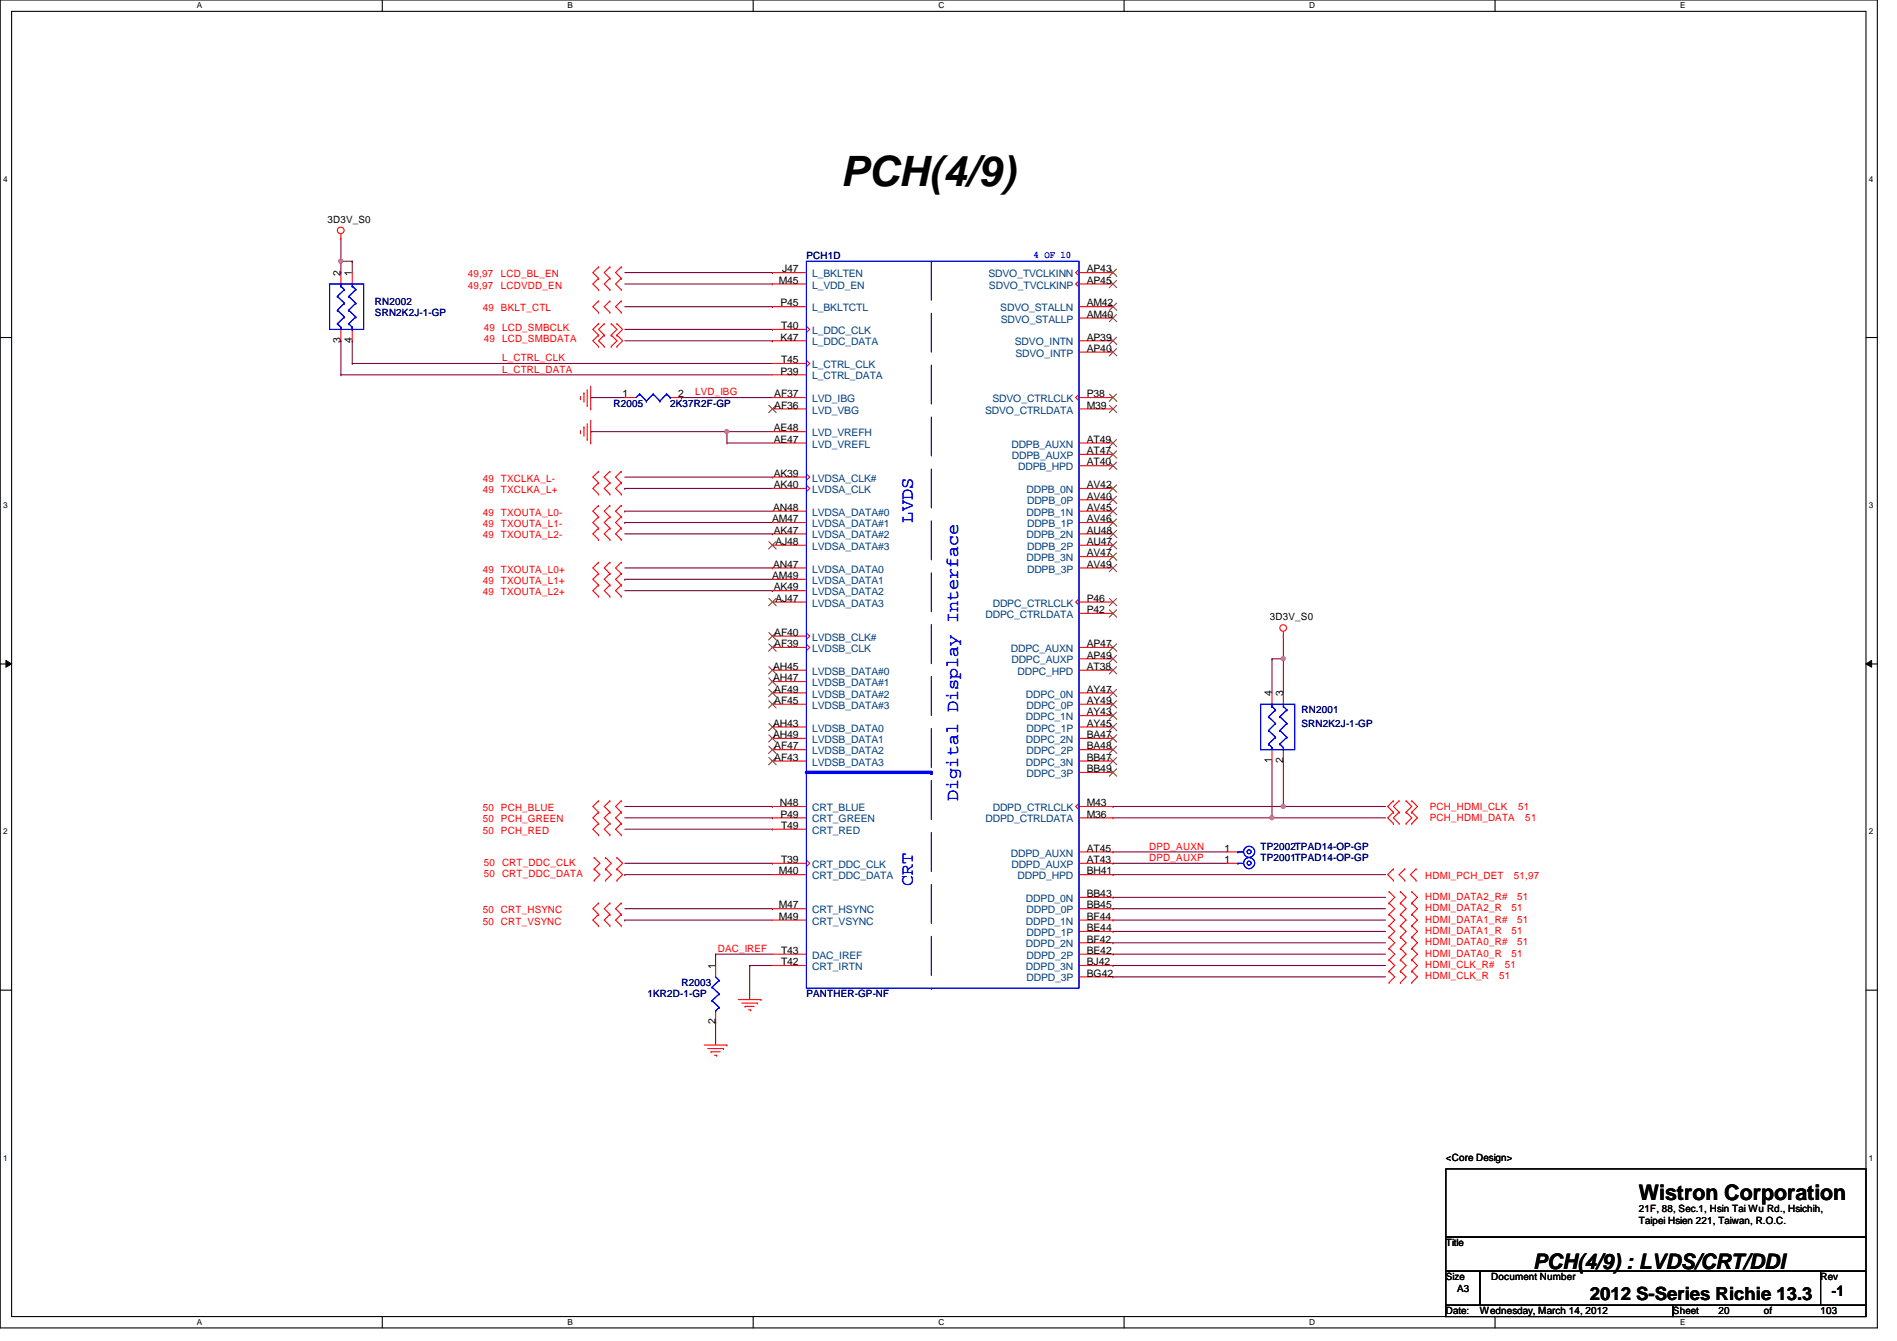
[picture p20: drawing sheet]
<svg xmlns="http://www.w3.org/2000/svg" width="297mm" height="210mm" viewBox="0 0 297 210" stroke-linecap="round" stroke-linejoin="round" font-family="sans-serif">
<defs><g id="words">
<text font-size="6.6" x="131.6" y="29.2">PCH(4/9)</text>
<g font-size="3.3">
<text x="256.6" y="187.9">Wistron Corporation</text>
<text x="240.1" y="198.6">PCH(4/9) : LVDS/CRT/DDI</text>
</g>
<g font-size="2.8" fill="#00f">
<text x="142.9" y="81.8" transform="rotate(-90 142.9 81.8)">LVDS</text>
<text x="150" y="125.3" transform="rotate(-90 150 125.3)">Digital Display Interface</text>
<text x="142.9" y="138.7" transform="rotate(-90 142.9 138.7)">CRT</text>
</g>
<text font-size="2.8" x="249" y="203.5">2012 S-Series Richie 13.3</text>
<text font-size="2.3" x="286.8" y="202.9">-1</text>
<g font-size="1.6">
<text x="51.3" y="34.9">3D3V_S0</text>
<text x="53.3" y="43.2" transform="rotate(-90 53.3 43.2)">2</text>
<text x="55.1" y="43.2" transform="rotate(-90 55.1 43.2)">1</text>
<text x="122" y="44.4">M45</text>
<text x="122.2" y="48">P45</text>
<text x="122.5" y="42.6">J47</text>
<text x="170.2" y="44.4">AP45</text>
<text x="170.2" y="42.6">AP43</text>
<text x="170.2" y="48">AM42</text>
<text x="53.3" y="53.7" transform="rotate(-90 53.3 53.7)">3</text>
<text x="55.1" y="53.7" transform="rotate(-90 55.1 53.7)">4</text>
<text x="122.2" y="53.3">K47</text>
<text x="122.3" y="51.5">T40</text>
<text x="170.2" y="49.7">AM40</text>
<text x="170.2" y="53.3">AP39</text>
<text x="122.2" y="58.6">P39</text>
<text x="122.3" y="56.9">T45</text>
<text x="170.2" y="55.1">AP40</text>
<text x="97.5" y="62.2">1</text>
<text x="106.2" y="62.2">2</text>
<text x="121.2" y="62.2">AF37</text>
<text x="121.2" y="64">AF36</text>
<text x="170.2" y="62.2">P38</text>
<text x="170.2" y="64">M39</text>
<text x="121.2" y="67.5">AE48</text>
<text x="121.2" y="69.3">AE47</text>
<text x="170.2" y="69.3">AT49</text>
<text x="170.2" y="71.1">AT47</text>
<text x="121.2" y="74.6">AK39</text>
<text x="121.2" y="76.4">AK40</text>
<text x="170.2" y="76.4">AV42</text>
<text x="170.2" y="72.9">AT40</text>
<text x="120.9" y="81.7">AM47</text>
<text x="121.1" y="80">AN48</text>
<text x="121.2" y="83.5">AK47</text>
<text x="170.2" y="80">AV45</text>
<text x="170.2" y="83.5">AU48</text>
<text x="170.2" y="78.2">AV40</text>
<text x="170.2" y="81.7">AV46</text>
<text x="121.1" y="88.9">AN47</text>
<text x="121.4" y="85.3">AJ48</text>
<text x="170.2" y="87.1">AV47</text>
<text x="170.2" y="85.3">AU47</text>
<text x="170.2" y="88.9">AV49</text>
<text x="120.9" y="90.6">AM49</text>
<text x="121.2" y="92.4">AK49</text>
<text x="121.4" y="94.2">AJ47</text>
<text x="170.2" y="94.2">P46</text>
<text x="170.2" y="96">P42</text>
<text x="121.2" y="99.5">AF40</text>
<text x="121.2" y="101.3">AF39</text>
<text x="170.2" y="101.3">AP47</text>
<text x="198.8" y="97.1">3D3V_S0</text>
<text x="121.1" y="104.9">AH45</text>
<text x="121.1" y="106.6">AH47</text>
<text x="170.2" y="103.1">AP49</text>
<text x="170.2" y="104.9">AT38</text>
<text x="121.1" y="113.7">AH43</text>
<text x="121.2" y="108.4">AF49</text>
<text x="121.2" y="110.2">AF45</text>
<text x="170.2" y="108.4">AY47</text>
<text x="170.2" y="112">AY43</text>
<text x="170.2" y="113.7">AY45</text>
<text x="170.2" y="110.2">AY49</text>
<text x="199.1" y="109" transform="rotate(-90 199.1 109)">4</text>
<text x="200.9" y="109" transform="rotate(-90 200.9 109)">3</text>
<text x="121.1" y="115.5">AH49</text>
<text x="121.2" y="117.3">AF47</text>
<text x="121.2" y="119.1">AF43</text>
<text x="170.2" y="115.5">BA47</text>
<text x="170.2" y="119.1">BB47</text>
<text x="170.2" y="117.3">BA48</text>
<text x="199.1" y="119.5" transform="rotate(-90 199.1 119.5)">1</text>
<text x="200.9" y="119.5" transform="rotate(-90 200.9 119.5)">2</text>
<text x="170.2" y="120.9">BB49</text>
<text x="122.1" y="126.2">N48</text>
<text x="122.2" y="128">P49</text>
<text x="122.3" y="129.8">T49</text>
<text x="170.2" y="126.2">M43</text>
<text x="170.2" y="128">M36</text>
<text x="122" y="136.9">M40</text>
<text x="122.3" y="135.1">T39</text>
<text x="170.2" y="133.3">AT45</text>
<text x="170.2" y="135.1">AT43</text>
<text x="170.2" y="136.9">BH41</text>
<text x="191.7" y="133.3">1</text>
<text x="191.7" y="135.1">1</text>
<text x="122" y="142.2">M47</text>
<text x="122" y="144">M49</text>
<text x="170.2" y="140.4">BB43</text>
<text x="170.2" y="144">BF44</text>
<text x="170.2" y="142.2">BB45</text>
<text x="122.3" y="149.3">T43</text>
<text x="170.2" y="147.5">BF42</text>
<text x="170.2" y="149.3">BE42</text>
<text x="170.2" y="145.8">BE44</text>
<text x="112" y="151.7" transform="rotate(-90 112 151.7)">1</text>
<text x="122.3" y="151.1">T42</text>
<text x="170.2" y="151.1">BJ42</text>
<text x="170.2" y="152.9">BG42</text>
<text x="112" y="160.4" transform="rotate(-90 112 160.4)">2</text>
<text x="226.4" y="181.7">&lt;Core Design&gt;</text>
<text x="256.6" y="189.7">21F, 88, Sec.1, Hsin Tai Wu Rd., Hsichih,</text>
<text x="256.6" y="191.6">Taipei Hsien 221, Taiwan, R.O.C.</text>
<text x="226.4" y="195.1">Title</text>
<text x="226.4" y="200.4">Size</text>
<text x="228.2" y="202.2">A3</text>
<text x="233.5" y="200.4">Document Number</text>
<text x="285.1" y="200.4">Rev</text>
<text x="226.4" y="205.7">Date:</text>
<text x="231.7" y="205.7">Wednesday, March 14, 2012</text>
<text x="262" y="205.7">Sheet</text>
<text x="269.1" y="205.7">20</text>
<text x="276.2" y="205.7">of</text>
<text x="285.1" y="205.7">103</text>
</g>
<g font-size="1.6" fill="#000080">
<text x="126.3" y="40.6">PCH1D</text>
<text x="58.7" y="47.7">RN2002</text>
<text x="58.7" y="49.4">SRN2K2J-1-GP</text>
<text x="96.1" y="63.7">R2005</text>
<text x="104.9" y="63.7">2K37R2F-GP</text>
<text x="203.8" y="111.7">RN2001</text>
<text x="203.8" y="113.8">SRN2K2J-1-GP</text>
<text x="197.4" y="133">TP2002TPAD14-OP-GP</text>
<text x="197.4" y="134.8">TP2001TPAD14-OP-GP</text>
<text x="106.7" y="154.3">R2003</text>
<text x="101.4" y="156.1">1KR2D-1-GP</text>
<text x="126.3" y="156.1">PANTHER-GP-NF</text>
</g>
<text font-size="1.6" fill="#00f" x="161.8" y="40.3">4 OF 10</text>
<g font-size="1.6" fill="#f00">
<text x="73.3" y="43.4">49,97</text>
<text x="73.3" y="45.2">49,97</text>
<text x="78.4" y="43.4">LCD_BL_EN</text>
<text x="78.4" y="45.2">LCDVDD_EN</text>
<text x="75.6" y="48.7">49 BKLT_CTL</text>
<text x="75.8" y="51.8">49 LCD_SMBCLK</text>
<text x="75.8" y="53.6">49 LCD_SMBDATA</text>
<text x="78.6" y="56.6">L_CTRL_CLK</text>
<text x="78.6" y="58.3">L_CTRL_DATA</text>
<text x="108.8" y="61.9">LVD_IBG</text>
<text x="75.6" y="77.2">49 TXCLKA_L+</text>
<text x="75.6" y="75.4">49 TXCLKA_L-</text>
<text x="75.6" y="80.7">49 TXOUTA_L0-</text>
<text x="75.6" y="82.5">49 TXOUTA_L1-</text>
<text x="75.6" y="84.3">49 TXOUTA_L2-</text>
<text x="75.6" y="89.6">49 TXOUTA_L0+</text>
<text x="75.6" y="91.4">49 TXOUTA_L1+</text>
<text x="75.6" y="93.2">49 TXOUTA_L2+</text>
<text x="75.6" y="130.5">50 PCH_RED</text>
<text x="75.6" y="128.7">50 PCH_GREEN</text>
<text x="75.6" y="127">50 PCH_BLUE</text>
<text x="223.9" y="126.8">PCH_HDMI_CLK</text>
<text x="223.9" y="128.6">PCH_HDMI_DATA</text>
<text x="237.7" y="126.8">51</text>
<text x="238.8" y="128.6">51</text>
<text x="75.8" y="135.5">50 CRT_DDC_CLK</text>
<text x="75.8" y="137.3">50 CRT_DDC_DATA</text>
<text x="180" y="133">DPD_AUXN</text>
<text x="180" y="134.8">DPD_AUXP</text>
<text x="223.2" y="137.6">HDMI_PCH_DET</text>
<text x="237.1" y="137.6">51,97</text>
<text x="75.6" y="143">50 CRT_HSYNC</text>
<text x="223.2" y="142.6">HDMI_DATA2_R</text>
<text x="223.2" y="140.8">HDMI_DATA2_R#</text>
<text x="236.7" y="142.6">51</text>
<text x="237.6" y="140.8">51</text>
<text x="75.6" y="144.7">50 CRT_VSYNC</text>
<text x="112.4" y="149">DAC_IREF</text>
<text x="223.2" y="149.7">HDMI_DATA0_R</text>
<text x="223.2" y="148">HDMI_DATA0_R#</text>
<text x="223.2" y="146.2">HDMI_DATA1_R</text>
<text x="223.2" y="144.4">HDMI_DATA1_R#</text>
<text x="236.7" y="149.7">51</text>
<text x="236.7" y="146.2">51</text>
<text x="237.6" y="148">51</text>
<text x="237.6" y="144.4">51</text>
<text x="223.2" y="153.3">HDMI_CLK_R</text>
<text x="223.2" y="151.5">HDMI_CLK_R#</text>
<text x="234.7" y="153.3">51</text>
<text x="235.6" y="151.5">51</text>
</g>
<g font-size="1.6" fill="#004080">
<text x="127.2" y="43.4">L_BKLTEN</text>
<text x="127.2" y="45.2">L_VDD_EN</text>
<text x="154.8" y="43.4">SDVO_TVCLKINN</text>
<text x="154.9" y="45.2">SDVO_TVCLKINP</text>
<text x="127.2" y="48.7">L_BKLTCTL</text>
<text x="127.2" y="52.3">L_DDC_CLK</text>
<text x="156.6" y="48.7">SDVO_STALLN</text>
<text x="156.7" y="50.5">SDVO_STALLP</text>
<text x="127.2" y="57.6">L_CTRL_CLK</text>
<text x="127.2" y="59.4">L_CTRL_DATA</text>
<text x="127.2" y="54.1">L_DDC_DATA</text>
<text x="158.9" y="54.1">SDVO_INTN</text>
<text x="159" y="55.8">SDVO_INTP</text>
<text x="127.2" y="62.9">LVD_IBG</text>
<text x="127.2" y="64.7">LVD_VBG</text>
<text x="154.3" y="64.7">SDVO_CTRLDATA</text>
<text x="155.4" y="62.9">SDVO_CTRLCLK</text>
<text x="127.2" y="68.3">LVD_VREFH</text>
<text x="127.2" y="70.1">LVD_VREFL</text>
<text x="158.4" y="70.1">DDPB_AUXN</text>
<text x="158.5" y="71.8">DDPB_AUXP</text>
<text x="127.2" y="75.4">LVDSA_CLK#</text>
<text x="127.2" y="77.2">LVDSA_CLK</text>
<text x="159.4" y="73.6">DDPB_HPD</text>
<text x="160.7" y="77.2">DDPB_0N</text>
<text x="127.2" y="80.7">LVDSA_DATA#0</text>
<text x="127.2" y="82.5">LVDSA_DATA#1</text>
<text x="160.7" y="80.7">DDPB_1N</text>
<text x="160.8" y="79">DDPB_0P</text>
<text x="160.8" y="82.5">DDPB_1P</text>
<text x="127.2" y="84.3">LVDSA_DATA#2</text>
<text x="127.2" y="86.1">LVDSA_DATA#3</text>
<text x="127.2" y="89.6">LVDSA_DATA0</text>
<text x="160.7" y="84.3">DDPB_2N</text>
<text x="160.7" y="87.8">DDPB_3N</text>
<text x="160.8" y="86.1">DDPB_2P</text>
<text x="160.8" y="89.6">DDPB_3P</text>
<text x="127.2" y="91.4">LVDSA_DATA1</text>
<text x="127.2" y="93.2">LVDSA_DATA2</text>
<text x="127.2" y="95">LVDSA_DATA3</text>
<text x="155.4" y="95">DDPC_CTRLCLK</text>
<text x="127.2" y="100.3">LVDSB_CLK#</text>
<text x="154.3" y="96.7">DDPC_CTRLDATA</text>
<text x="127.2" y="102.1">LVDSB_CLK</text>
<text x="127.2" y="105.6">LVDSB_DATA#0</text>
<text x="127.2" y="107.4">LVDSB_DATA#1</text>
<text x="158.3" y="102.1">DDPC_AUXN</text>
<text x="158.4" y="103.8">DDPC_AUXP</text>
<text x="159.3" y="105.6">DDPC_HPD</text>
<text x="127.2" y="109.2">LVDSB_DATA#2</text>
<text x="127.2" y="111">LVDSB_DATA#3</text>
<text x="160.7" y="109.2">DDPC_0N</text>
<text x="160.7" y="112.7">DDPC_1N</text>
<text x="160.7" y="111">DDPC_0P</text>
<text x="127.2" y="114.5">LVDSB_DATA0</text>
<text x="127.2" y="116.3">LVDSB_DATA1</text>
<text x="127.2" y="118.1">LVDSB_DATA2</text>
<text x="127.2" y="119.8">LVDSB_DATA3</text>
<text x="160.7" y="116.3">DDPC_2N</text>
<text x="160.7" y="119.8">DDPC_3N</text>
<text x="160.7" y="114.5">DDPC_1P</text>
<text x="160.7" y="118.1">DDPC_2P</text>
<text x="160.7" y="121.6">DDPC_3P</text>
<text x="127.2" y="127">CRT_BLUE</text>
<text x="127.2" y="128.7">CRT_GREEN</text>
<text x="127.2" y="130.5">CRT_RED</text>
<text x="154.3" y="128.7">DDPD_CTRLDATA</text>
<text x="155.4" y="127">DDPD_CTRLCLK</text>
<text x="127.2" y="135.8">CRT_DDC_CLK</text>
<text x="127.2" y="137.6">CRT_DDC_DATA</text>
<text x="158.3" y="134.1">DDPD_AUXN</text>
<text x="158.4" y="135.8">DDPD_AUXP</text>
<text x="159.3" y="137.6">DDPD_HPD</text>
<text x="127.2" y="143">CRT_HSYNC</text>
<text x="160.7" y="141.2">DDPD_0N</text>
<text x="160.7" y="143">DDPD_0P</text>
<text x="127.2" y="144.7">CRT_VSYNC</text>
<text x="160.7" y="148.3">DDPD_2N</text>
<text x="160.7" y="144.7">DDPD_1N</text>
<text x="160.7" y="146.5">DDPD_1P</text>
<text x="127.2" y="151.8">CRT_IRTN</text>
<text x="127.2" y="150.1">DAC_IREF</text>
<text x="160.7" y="151.8">DDPD_3N</text>
<text x="160.7" y="150.1">DDPD_2P</text>
<text x="160.7" y="153.6">DDPD_3P</text>
</g>
<g font-size="1.3">
<text x="30.8" y="1.3">A</text>
<text x="88.9" y="1.3">B</text>
<text x="146.9" y="1.3">C</text>
<text x="205" y="1.3">D</text>
<text x="263.1" y="1.3">E</text>
<text x=".5" y="28.4">4</text>
<text x="292.6" y="28.4">4</text>
<text x=".5" y="79.5">3</text>
<text x="292.6" y="79.5">3</text>
<text x=".5" y="130.6">2</text>
<text x="292.6" y="130.6">2</text>
<text x=".5" y="181.7">1</text>
<text x="292.6" y="181.7">1</text>
<text x="30.8" y="207.4">A</text>
<text x="88.9" y="207.4">B</text>
<text x="146.9" y="207.4">C</text>
<text x="205" y="207.4">D</text>
<text x="263.1" y="207.4">E</text>
</g>
</g></defs>
<path d="M0 0h294v207.9h-294zM1.8 1.8h290.4v204.3h-290.4z" fill="none" stroke="#000" stroke-width=".17"/>
<g fill="#fff">
<path d="M30.8 .2h.8v1.4h-.8z"/>
<path d="M30.8 206.2h.8v1.4h-.8z"/>
</g>
<path d="M59.9 0v1.8M59.9 206.1v1.8" fill="none" stroke="#000" stroke-width=".17"/>
<g fill="#fff">
<path d="M88.9 .2h.8v1.4h-.8z"/>
<path d="M88.9 206.2h.8v1.4h-.8z"/>
</g>
<path d="M117.9 0v1.8M117.9 206.1v1.8" fill="none" stroke="#000" stroke-width=".17"/>
<g fill="#fff">
<path d="M146.9 .2h.9v1.4h-.9z"/>
<path d="M146.9 206.2h.9v1.4h-.9z"/>
</g>
<path d="M176 0v1.8M176 206.1v1.8" fill="none" stroke="#000" stroke-width=".17"/>
<g fill="#fff">
<path d="M205 .2h.9v1.4h-.9z"/>
<path d="M205 206.2h.9v1.4h-.9z"/>
</g>
<path d="M234.1 0v1.8M234.1 206.1v1.8" fill="none" stroke="#000" stroke-width=".17"/>
<g fill="#fff">
<path d="M263.1 .2h.8v1.4h-.8z"/>
<path d="M263.1 206.2h.8v1.4h-.8z"/>
<path d="M.5 27.3h.7v1.4h-.7z"/>
<path d="M292.6 27.3h.7v1.4h-.7z"/>
<path d="M.5 78.4h.7v1.4h-.7z"/>
<path d="M292.6 78.4h.7v1.4h-.7z"/>
</g>
<path d="M0 52.8h1.8M292.2 52.8h1.8" fill="none" stroke="#000" stroke-width=".17"/>
<g fill="#fff">
<path d="M.5 129.5h.7v1.4h-.7z"/>
<path d="M292.6 129.5h.7v1.4h-.7z"/>
</g>
<path d="M0 103.9h1.8M292.2 103.9h1.8" fill="none" stroke="#000" stroke-width=".17"/>
<path d="M.9 103.4l.9 .5-.9 .5zM292.2 103.9l.9-.5v1z" fill="#000"/>
<path d="M.9 103.4l.9 .5-.9 .5zM292.2 103.9l.9-.5v1z" fill="none" stroke="#000" stroke-width=".16"/>
<g fill="#fff">
<path d="M.5 180.5h.7v1.4h-.7z"/>
<path d="M292.6 180.5h.7v1.4h-.7z"/>
</g>
<path d="M0 155h1.8M292.2 155h1.8" fill="none" stroke="#000" stroke-width=".17"/>
<g fill="none" stroke="#800040" stroke-width=".17">
<path d="M53.4 37.3v3.6M53.4 40.9h.1M97.8 44.4h23.1M97.8 53.3h23.1M120.9 44.4h.1M120.9 53.3h.1M106.7 62.2h.1M106.7 62.2h14.2M97.8 80h.1M97.8 88.9h23.1M97.8 80h23.1M120.9 88.9h.1"/>
<path d="M97.8 129.8h23.1M120.9 129.8h.1M97.8 144h.1M97.8 144h23.1M117.4 151.1h.1M117.4 151.1h3.5M112.1 160h.1M112.1 160v3.6"/>
</g>
<circle cx="53.4" cy="40.9" r=".32" fill="#f0f"/>
<circle cx="53.4" cy="40.9" r=".32" fill="none" stroke="#f0f" stroke-width=".17"/>
<g fill="none" stroke="#800040" stroke-width=".17">
<path d="M53.4 42.7h.1M55.2 40.9h.1M55.2 56.9h.1M55.2 53.3h.1M55.2 40.9h-1.8v1.8M55.2 40.9v1.8M55.2 53.3v3.6M55.2 56.9h65.7M97.8 48h23.1M120.9 48h.1M113.8 69.3h.1M113.8 67.6h.1"/>
<path d="M113.8 69.3h7.1M113.8 67.6v1.7M113.8 67.6h7.1M97.8 90.7h.1M97.8 81.8h.1M97.8 90.7h23.1M97.8 81.8h23.1M97.8 92.5h23.1M120.9 92.5h.1M97.8 135.1h23.1M97.8 126.2h23.1M120.9 135.1h.1"/>
<path d="M120.9 126.2h.1M117.4 151.1h.1M117.4 151.1v5.4"/>
</g>
<circle cx="113.8" cy="67.5" r=".32" fill="#f0f"/>
<circle cx="113.8" cy="67.5" r=".32" fill="none" stroke="#f0f" stroke-width=".17"/>
<g fill="none" stroke="#800040" stroke-width=".17">
<path d="M53.4 58.7h.1M53.4 53.3h.1M53.4 58.7h67.5M53.4 53.3v5.4M97.8 42.7h23.1M97.8 51.6h23.1M120.9 42.7h.1M120.9 51.6h.1M92.5 67.6h.1M92.5 62.2h.1M92.5 67.6h21.3M92.5 62.2h5.3"/>
<path d="M97.8 76.5h.1M97.8 74.7h23.1M97.8 76.5h23.1M120.9 74.7h.1M97.8 83.6h23.1M120.9 83.6h.1M97.8 136.9h.1M97.8 136.9h23.1M97.8 128h23.1M120.9 128h.1M174.3 133.3h.1M174.3 133.3h17.8"/>
<path d="M201 126.2h.1M201 126.2h16M97.8 142.2h23.1M112.1 149.4h.1M112.1 149.4v1.7M112.1 149.4h8.8M120.9 142.2h.1"/>
</g>
<circle cx="200.9" cy="126.2" r=".32" fill="#f0f"/>
<circle cx="200.9" cy="126.2" r=".32" fill="none" stroke="#f0f" stroke-width=".17"/>
<path d="M199.2 128h.1M199.2 128h17.8" fill="none" stroke="#800040" stroke-width=".17"/>
<circle cx="199.2" cy="128" r=".32" fill="#f0f"/>
<circle cx="199.2" cy="128" r=".32" fill="none" stroke="#f0f" stroke-width=".17"/>
<path d="M201 99.6v3.5M199.2 119.1v8.9M201 103.1h.1M201 119.1v7.1M174.3 135.1h.1M174.3 128h.1M174.3 126.2h.1M174.3 135.1h17.8M174.3 128h24.9M174.3 126.2h26.7M199.2 128h.1M201 126.2h.1" fill="none" stroke="#800040" stroke-width=".17"/>
<circle cx="200.9" cy="103.1" r=".32" fill="#f0f"/>
<circle cx="200.9" cy="103.1" r=".32" fill="none" stroke="#f0f" stroke-width=".17"/>
<g fill="none" stroke="#800040" stroke-width=".17">
<path d="M199.2 103.1h.1M199.2 103.1v5.4M199.2 103.1h1.8M201 103.1h.1M201 108.5h.1M201 103.1v5.4M174.3 136.9h.1M174.3 136.9h42.7M174.3 140.5h.1M174.3 142.2h.1M174.3 144h.1M174.3 145.8h.1"/>
<path d="M174.3 147.6h.1M174.3 149.4h.1M174.3 151.1h.1M174.3 152.9h.1M174.3 140.5h42.7M174.3 142.2h42.7M174.3 144h42.7M174.3 145.8h42.7M174.3 147.6h42.7M174.3 149.4h42.7M174.3 151.1h42.7M174.3 152.9h42.7"/>
</g>
<g fill="none" stroke="#f00" stroke-width=".17">
<path d="M53.4 37.3h.1M53.4 36.6v.7M53.4 42.7v1.7M53.4 51.6v1.7M55.2 42.7v1.7M55.2 51.6v1.7M93.7 48.9h.1M93.7 47.1h.1M93.7 43.6h.1M93.7 41.8h.1M93.7 45.3h.1M93.7 50.7h.1"/>
<path d="M93.7 52.5h.1M93.7 54.2h.1M93.7 43.6l-.9 .8 .9 .9M93.7 50.7l-.9 .9 .9 .9M93.7 47.1l-.9 .9 .9 .9M93.7 41.8l-.9 .9 .9 .9M93.7 52.5l-.9 .8 .9 .9M94.6 52.5h.1M94.6 50.7h.1M94.6 54.2h.1M94.6 50.7l-.9 .9 .9 .9M94.6 52.5l-.9 .8 .9 .9"/>
<path d="M95.5 47.1h.1M95.5 48.9h.1M95.5 41.8h.1M95.5 43.6h.1M95.5 45.3h.1M95.5 47.1l-.9 .9 .9 .9M95.5 41.8l-.9 .9 .9 .9M95.5 43.6l-.9 .8 .9 .9M95.7 50.7h.1M95.7 52.5h.1M95.7 54.2h.1M95.7 50.7l.9 .9-.9 .9"/>
<path d="M95.7 52.5l.9 .8-.9 .9M96.6 50.7h.1M96.6 52.5h.1M96.6 54.2h.1M96.6 50.7l.9 .9-.9 .9M96.6 52.5l.9 .8-.9 .9M97.3 48.9h.1M97.3 47.1h.1M97.3 43.6h.1M97.3 41.8h.1M97.3 45.3h.1M97.3 47.1l-.9 .9 .9 .9"/>
<path d="M97.3 43.6l-.9 .8 .9 .9M97.3 41.8l-.9 .9 .9 .9M120.9 48h5.4M120.9 42.7h5.4M120.9 56.9h5.4M120.9 58.7h5.4M120.9 51.6h5.4M120.9 53.3h5.4M120.9 44.4h5.4M126.3 56.4l.5 .5-.5 .5M126.3 51.1l.5 .5-.5 .5M168.9 48h5.4"/>
<path d="M168.9 42.7h5.4M168.9 53.3h5.4M168.9 44.4h5.4M168.9 43.9l-.5 .5 .5 .6M168.9 42.2l-.5 .5 .5 .5M168.9 49.8h5.4M168.9 55.1h5.4M90.9 67.7h.1M90.9 62.4h.1M90.9 62.1v.3M90.9 67.4v.3M91.4 66.8h.1"/>
<path d="M91.4 61.5h.1M91.4 61.5v1.4M91.4 66.8v1.5M91.9 68.8h.1M91.9 63.5h.1M91.9 61v2.5M91.9 66.3v2.5M92.5 69.3h.1M92.5 64h.1M92.5 60.5v3.5M92.5 65.8v3.5M93.7 79.1h.1"/>
<path d="M93.7 77.3h.1M93.7 75.6h.1M93.7 73.8h.1M93.7 79.1l-.9 .9 .9 .9M93.7 73.8l-.9 .9 .9 .9M93.7 75.6l-.9 .9 .9 .8M95.5 79.1h.1M95.5 75.6h.1M95.5 77.3h.1M95.5 73.8h.1M95.5 79.1l-.9 .9 .9 .9M95.5 75.6l-.9 .9 .9 .8"/>
<path d="M95.5 73.8l-.9 .9 .9 .9M97.3 79.1h.1M97.3 77.3h.1M97.3 75.6h.1M97.3 73.8h.1M97.3 79.1l-.9 .9 .9 .9M97.3 75.6l-.9 .9 .9 .8M97.3 73.8l-.9 .9 .9 .9M97.8 62.2h1.8M104.9 62.2h1.8M120.9 62.2h5.4M120.9 74.7h5.4"/>
<path d="M120.9 76.5h5.4M120.9 67.6h5.4M120.9 69.3h5.4M120.9 64h5.4M126.3 74.2l.5 .5-.5 .5M126.3 75.9l.5 .6-.5 .5M168.9 62.2h5.4M168.9 76.5h5.4M168.9 69.3h5.4M168.9 78.2h5.4M168.9 64h5.4M168.9 61.7l-.5 .5 .5 .5"/>
<path d="M168.9 71.1h5.4M168.9 72.9h5.4M93.7 80.9h.1M93.7 82.7h.1M93.7 84.5h.1M93.7 89.8h.1M93.7 88h.1M93.7 91.6h.1M93.7 93.3h.1M93.7 80.9l-.9 .9 .9 .9M93.7 82.7l-.9 .9 .9 .9M93.7 89.8l-.9 .9 .9 .9"/>
<path d="M93.7 91.6l-.9 .9 .9 .8M93.7 88l-.9 .9 .9 .9M95.5 80.9h.1M95.5 82.7h.1M95.5 84.5h.1M95.5 88h.1M95.5 89.8h.1M95.5 91.6h.1M95.5 93.3h.1M95.5 80.9l-.9 .9 .9 .9M95.5 82.7l-.9 .9 .9 .9M95.5 88l-.9 .9 .9 .9"/>
<path d="M95.5 89.8l-.9 .9 .9 .9M95.5 91.6l-.9 .9 .9 .8M97.3 80.9h.1M97.3 82.7h.1M97.3 84.5h.1M97.3 89.8h.1M97.3 88h.1M97.3 91.6h.1M97.3 93.3h.1M97.3 80.9l-.9 .9 .9 .9M97.3 82.7l-.9 .9 .9 .9M97.3 88l-.9 .9 .9 .9"/>
<path d="M97.3 91.6l-.9 .9 .9 .8M97.3 89.8l-.9 .9 .9 .9M120.9 80h5.4M120.9 81.8h5.4M120.9 83.6h5.4M120.9 85.3h5.4M120.9 88.9h5.4M120.9 90.7h5.4M120.9 92.5h5.4M120.9 94.2h5.4M120.9 99.6h5.4M126.3 99.1l.5 .5-.5 .5"/>
<path d="M168.9 93.7l-.5 .5 .5 .5M168.9 80h5.4M168.9 81.8h5.4M168.9 83.6h5.4M168.9 85.3h5.4M168.9 88.9h5.4M168.9 94.2h5.4M168.9 87.1h5.4M168.9 96h5.4M201 99.6h.1M201 98.8v.8M120.9 101.3h5.4"/>
<path d="M120.9 104.9h5.4M120.9 106.7h5.4M120.9 108.5h5.4M120.9 110.2h5.4M120.9 113.8h5.4M120.9 115.6h5.4M120.9 119.1h5.4M120.9 117.3h5.4M126.3 100.8l.5 .5-.5 .6M168.9 101.3h5.4M168.9 104.9h5.4M168.9 108.5h5.4"/>
<path d="M168.9 110.2h5.4M168.9 113.8h5.4M168.9 112h5.4M168.9 115.6h5.4M168.9 119.1h5.4M168.9 117.3h5.4M168.9 103.1h5.4M199.2 108.5v1.7M199.2 117.3v1.8M201 108.5v1.7M201 117.3v1.8M93 136h.1"/>
<path d="M93 134.2h.1M93 137.8h.1M93 136l.9 .9-.9 .9M93 134.2l.9 .9-.9 .9M93.7 130.7h.1M93.7 128.9h.1M93.7 127.1h.1M93.7 125.3h.1M93.7 127.1l-.9 .9 .9 .9M93.7 125.3l-.9 .9 .9 .9M93.7 128.9l-.9 .9 .9 .9M94.8 134.2h.1"/>
<path d="M94.8 136h.1M94.8 137.8h.1M94.8 134.2l.9 .9-.9 .9M94.8 136l.9 .9-.9 .9M95.5 128.9h.1M95.5 130.7h.1M95.5 127.1h.1M95.5 125.3h.1M95.5 128.9l-.9 .9 .9 .9M95.5 127.1l-.9 .9 .9 .9M95.5 125.3l-.9 .9 .9 .9M96.6 136h.1"/>
<path d="M96.6 134.2h.1M96.6 137.8h.1M96.6 136l.9 .9-.9 .9M96.6 134.2l.9 .9-.9 .9M97.3 130.7h.1M97.3 128.9h.1M97.3 127.1h.1M97.3 125.3h.1M97.3 127.1l-.9 .9 .9 .9M97.3 128.9l-.9 .9 .9 .9M97.3 125.3l-.9 .9 .9 .9M120.9 126.2h5.4"/>
<path d="M120.9 135.1h5.4M120.9 136.9h5.4M120.9 128h5.4M120.9 129.8h5.4M126.3 134.6l.5 .5-.5 .5M168.9 120.9h5.4M168.9 126.2h5.4M168.9 135.1h5.4M168.9 136.9h5.4M168.9 128h5.4M168.9 125.7l-.5 .5 .5 .5M168.9 133.3h5.4"/>
<path d="M217.5 139.6h.1M217.5 139.6l.9 .9-.9 .9M218.2 127.1h.1M218.2 125.3h.1M218.2 128.9h.1M218.2 137.8h.1M218.2 136h.1M218.2 125.3l-.9 .9 .9 .9M218.2 127.1l-.9 .9 .9 .9M218.2 136l-.9 .9 .9 .9M219.1 127.1h.1M219.1 125.3h.1"/>
<path d="M219.1 128.9h.1M219.1 125.3l-.9 .9 .9 .9M219.1 127.1l-.9 .9 .9 .9M219.3 139.6h.1M219.3 139.6l.9 .9-.9 .9M220 136h.1M220 137.8h.1M220 136l-.9 .9 .9 .9M220.2 125.3h.1M220.2 127.1h.1M220.2 128.9h.1M220.2 125.3l.9 .9-.9 .9"/>
<path d="M220.2 127.1l.9 .9-.9 .9M221.1 127.1h.1M221.1 125.3h.1M221.1 128.9h.1M221.1 139.6h.1M221.1 125.3l.9 .9-.9 .9M221.1 127.1l.9 .9-.9 .9M221.1 139.6l.9 .9-.9 .9M221.7 137.8h.1M221.7 136h.1M221.7 136l-.9 .9 .9 .9M93.7 143.1h.1"/>
<path d="M93.7 141.4h.1M93.7 144.9h.1M93.7 143.1l-.9 .9 .9 .9M93.7 141.4l-.9 .8 .9 .9M95.5 141.4h.1M95.5 143.1h.1M95.5 144.9h.1M95.5 141.4l-.9 .8 .9 .9M95.5 143.1l-.9 .9 .9 .9M97.3 143.1h.1M97.3 141.4h.1M97.3 144.9h.1"/>
<path d="M97.3 143.1l-.9 .9 .9 .9M97.3 141.4l-.9 .8 .9 .9M112.1 151.1v1.8M112.1 158.2v1.8M115.6 156.5h3.6M116.2 157h2.4M116.7 157.5h.1M116.7 157.5h1.4M117.2 158.1h.4M117.6 158.1h.1M118.6 157h.1M119.2 156.5h.1"/>
<path d="M120.9 151.1h5.4M120.9 144h5.4M120.9 149.4h5.4M120.9 142.2h5.4M168.9 147.6h5.4M168.9 151.1h5.4M168.9 140.5h5.4M168.9 144h5.4M168.9 149.4h5.4M168.9 152.9h5.4M168.9 142.2h5.4M168.9 145.8h5.4"/>
<path d="M217.5 150.2h.1M217.5 148.5h.1M217.5 146.7h.1M217.5 153.8h.1M217.5 152h.1M217.5 144.9h.1M217.5 143.1h.1M217.5 141.4h.1M217.5 146.7l.9 .9-.9 .9M217.5 150.2l.9 .9-.9 .9M217.5 148.5l.9 .9-.9 .8M217.5 152l.9 .9-.9 .9"/>
<path d="M217.5 144.9l.9 .9-.9 .9M217.5 143.1l.9 .9-.9 .9M217.5 141.4l.9 .8-.9 .9M219.3 148.5h.1M219.3 150.2h.1M219.3 146.7h.1M219.3 152h.1M219.3 153.8h.1M219.3 144.9h.1M219.3 143.1h.1M219.3 141.4h.1M219.3 148.5l.9 .9-.9 .8"/>
<path d="M219.3 146.7l.9 .9-.9 .9M219.3 150.2l.9 .9-.9 .9M219.3 144.9l.9 .9-.9 .9M219.3 152l.9 .9-.9 .9M219.3 143.1l.9 .9-.9 .9M219.3 141.4l.9 .8-.9 .9M221.1 150.2h.1M221.1 148.5h.1M221.1 146.7h.1M221.1 153.8h.1M221.1 152h.1M221.1 144.9h.1"/>
<path d="M221.1 143.1h.1M221.1 141.4h.1M221.1 150.2l.9 .9-.9 .9M221.1 146.7l.9 .9-.9 .9M221.1 144.9l.9 .9-.9 .9M221.1 152l.9 .9-.9 .9M221.1 148.5l.9 .9-.9 .8M221.1 143.1l.9 .9-.9 .9M221.1 141.4l.9 .8-.9 .9M110.3 163.6h3.5M110.8 164.1h2.5M111.3 164.6h.1"/>
<path d="M111.3 164.6h1.5M111.9 165.2h.3M112.2 165.2h.1M113.3 164.1h.1M113.8 163.6h.1"/>
<circle cx="53.4" cy="36.1" r=".52"/>
<circle cx="200.9" cy="98.3" r=".52"/>
</g>
<path d="M226.4 183h65.8v10.6h-65.8zM226.4 193.6h65.8v5.4h-65.8zM226.4 199h5.3v5.3h-5.3zM231.7 199h53.4v5.3h-53.4zM285.1 199h7.1v5.3h-7.1zM226.4 204.3h35.6v1.8h-35.6zM262 204.3h30.2v1.8h-30.2z" fill="none" stroke="#000" stroke-width=".17"/>
<g fill="none" stroke="#00f" stroke-width=".17">
<path d="M51.6 44.4h5.3v7.2h-5.3zM52.8 50.7h.1M52.8 48.6h.1M52.8 46.4h.1M52.8 50.7l.6 .5M52.8 48.6l1.1 1M52.8 46.4l1.1 1.1M53.4 51.2h.1M53.4 44.8h.1M53.4 44.4h.1M53.4 44.4v.4M53.4 51.2v.4"/>
<path d="M53.4 44.8l.5 .5M53.9 49.6h.1M53.9 47.5h.1M53.9 45.3h.1M53.9 49.6l-1.1 1.1M53.9 47.5l-1.1 1.1M53.9 45.3l-1.1 1.1M54.6 46.4h.1M54.6 48.6h.1M54.6 50.7h.1M54.6 46.4l1.1 1.1M54.6 48.6l1.1 1"/>
<path d="M54.6 50.7l.6 .5M55.2 44.8h.1M55.2 51.2h.1M55.2 51.6h.1M55.2 44.4v.4M55.2 51.2v.4M55.2 44.8l.5 .5M55.7 45.3h.1M55.7 47.5h.1M55.7 49.6h.1M55.7 45.3l-1.1 1.1M55.7 47.5l-1.1 1.1"/>
<path d="M55.7 49.6l-1.1 1.1M126.3 40.9h42.6v113.8h-42.6zM100.2 61.7h.1M100.2 61.7l-.6 .5M100.2 61.7l1 1.1M101.2 62.8h.1M102.3 61.7h.1M102.3 61.7l-1.1 1.1M102.3 61.7l1 1.1M103.3 62.8h.1M104.4 61.7h.1M104.4 61.7l-1.1 1.1"/>
<path d="M104.4 61.7l.5 .5M104.9 62.2h.1M197.4 110.2h5.3v7.1h-5.3zM198.6 116.5h.1M198.6 114.3h.1M198.6 112.2h.1M198.6 116.5l.6 .5M198.6 114.3l1.1 1.1M198.6 112.2l1.1 1M199.2 117h.1M199.2 110.6h.1M199.2 110.2h.1"/>
<path d="M199.2 110.2v.4M199.2 117v.3M199.2 110.6l.5 .5M199.7 115.4h.1M199.7 113.2h.1M199.7 111.1h.1M199.7 115.4l-1.1 1.1M199.7 113.2l-1.1 1.1M199.7 111.1l-1.1 1.1M200.4 112.2h.1M200.4 114.3h.1M200.4 116.5h.1"/>
<path d="M200.4 112.2l1.1 1M200.4 114.3l1.1 1.1M200.4 116.5l.6 .5M201 110.6h.1M201 117h.1M201 117.3h.1M201 110.2v.4M201 117v.3M201 110.6l.5 .5M201.5 111.1h.1M201.5 113.2h.1M201.5 115.4h.1"/>
<path d="M201.5 111.1l-1.1 1.1M201.5 113.2l-1.1 1.1M201.5 115.4l-1.1 1.1M111.5 154.5h.1M111.5 156.6h.1M111.5 154.5l1.1 1.1M111.5 156.6l1.1 1.1M112.1 158.2h.1M112.1 152.9l.5 .6M112.6 153.5h.1M112.6 155.6h.1M112.6 157.7h.1"/>
<path d="M112.6 153.5l-1.1 1M112.6 155.6l-1.1 1M112.6 157.7l-.5 .5"/>
</g>
<g fill="none" stroke="#804000" stroke-width=".16">
<path d="M173.7 43.9l1.2 1.1M173.7 42.1l1.2 1.2M173.7 49.2l1.2 1.2M173.7 47.5l1.2 1.1M173.7 54.6l1.2 1.1M173.7 52.8l1.2 1.1M174.8 52.8l-1.1 1.1M174.8 54.6l-1.1 1.1M174.8 43.9l-1.1 1.1M174.8 42.1l-1.1 1.2M174.8 49.2l-1.1 1.2M174.8 47.5l-1.1 1.1"/>
<path d="M120.4 63.5l1.1 1.1M121.5 63.5l-1.1 1.1M173.7 75.9l1.2 1.1M173.7 79.5l1.2 1.1M173.7 77.7l1.2 1.1M173.7 61.7l1.2 1.1M173.7 63.5l1.2 1.1M173.7 68.8l1.2 1.1M173.7 70.6l1.2 1.1M173.7 72.3l1.2 1.2M174.8 75.9l-1.1 1.1M174.8 79.5l-1.1 1.1"/>
<path d="M174.8 77.7l-1.1 1.1M174.8 61.7l-1.1 1.1M174.8 63.5l-1.1 1.1M174.8 68.8l-1.1 1.1M174.8 70.6l-1.1 1.1M174.8 72.3l-1.1 1.2M120.4 84.8l1.1 1.1M120.4 93.7l1.1 1.1M120.4 99l1.1 1.2M121.5 84.8l-1.1 1.1M121.5 93.7l-1.1 1.1M121.5 99l-1.1 1.2"/>
<path d="M173.7 83l1.2 1.2M173.7 86.6l1.2 1.1M173.7 81.2l1.2 1.2M173.7 84.8l1.2 1.1M173.7 88.3l1.2 1.2M173.7 93.7l1.2 1.1M173.7 95.5l1.2 1.1M174.8 83l-1.1 1.2M174.8 86.6l-1.1 1.1M174.8 81.2l-1.1 1.2M174.8 84.8l-1.1 1.1M174.8 88.3l-1.1 1.2"/>
<path d="M174.8 93.7l-1.1 1.1M174.8 95.5l-1.1 1.1M120.4 100.8l1.1 1.1M120.4 104.4l1.1 1.1M120.4 106.1l1.1 1.2M120.4 107.9l1.1 1.2M120.4 109.7l1.1 1.1M120.4 113.2l1.1 1.2M120.4 115l1.1 1.2M120.4 116.8l1.1 1.1M120.4 118.6l1.1 1.1M121.5 100.8l-1.1 1.1"/>
<path d="M121.5 104.4l-1.1 1.1M121.5 106.1l-1.1 1.2M121.5 107.9l-1.1 1.2M121.5 109.7l-1.1 1.1M121.5 113.2l-1.1 1.2M121.5 115l-1.1 1.2M121.5 116.8l-1.1 1.1M121.5 118.6l-1.1 1.1M173.7 107.9l1.2 1.2M173.7 111.5l1.2 1.1M173.7 115l1.2 1.2M173.7 118.6l1.2 1.1"/>
<path d="M173.7 113.2l1.2 1.2M173.7 109.7l1.2 1.1M173.7 116.8l1.2 1.1M173.7 100.8l1.2 1.1M173.7 102.6l1.2 1.1M173.7 104.4l1.2 1.1M174.8 107.9l-1.1 1.2M174.8 111.5l-1.1 1.1M174.8 115l-1.1 1.2M174.8 118.6l-1.1 1.1M174.8 113.2l-1.1 1.2M174.8 109.7l-1.1 1.1"/>
<path d="M174.8 116.8l-1.1 1.1M174.8 100.8l-1.1 1.1M174.8 102.6l-1.1 1.1M174.8 104.4l-1.1 1.1M173.7 120.4l1.2 1.1M174.8 120.4l-1.1 1.1"/>
</g>
<path d="M145.8 40.9v113.8M145.8 154.7h.1" fill="none" stroke="#fff" stroke-width=".16" stroke-dasharray="6.1 2"/>
<path d="M145.8 40.9v113.8M145.8 154.7h.1" fill="none" stroke="#00f" stroke-width=".16" stroke-dasharray="6.1 2"/>
<path d="M126.3 120.9h19.5" fill="none" stroke="#00f" stroke-width=".51"/>
<circle cx="145.8" cy="120.9" r=".25" fill="#00f"/>
<path d="M126.3 40.9h42.6v113.8h-42.6z" fill="none" stroke="#00f" stroke-width=".17"/>
<path d="M145.8 40.9v113.8M145.8 154.7h.1" fill="none" stroke="#fff" stroke-width=".16" stroke-dasharray="6.1 2"/>
<path d="M145.8 40.9v113.8M145.8 154.7h.1" fill="none" stroke="#00f" stroke-width=".16" stroke-dasharray="6.1 2"/>
<path d="M126.3 120.9h19.5" fill="none" stroke="#00f" stroke-width=".51"/>
<circle cx="145.8" cy="120.9" r=".25" fill="#00f"/>
<path d="M192.1 133.3h1.7M192.1 135.1h1.7" fill="none" stroke="#f00" stroke-width=".17"/>
<g fill="none" stroke="#00f" stroke-width=".17">
<path d="M193.8 133.3h.1M193.8 135.1h.1M193.8 133.3h.9M193.8 135.1h.9"/>
<circle cx="195.6" cy="133.3" r=".32"/>
<circle cx="195.6" cy="135.1" r=".32"/>
<circle cx="195.6" cy="133.3" r=".87"/>
<circle cx="195.6" cy="135.1" r=".87"/>
</g>
<circle cx="53.4" cy="40.9" r=".32" fill="#f0f"/>
<circle cx="53.4" cy="40.9" r=".32" fill="none" stroke="#f0f" stroke-width=".17"/>
<circle cx="113.8" cy="67.5" r=".32" fill="#f0f"/>
<circle cx="113.8" cy="67.5" r=".32" fill="none" stroke="#f0f" stroke-width=".17"/>
<circle cx="200.9" cy="126.2" r=".32" fill="#f0f"/>
<circle cx="200.9" cy="126.2" r=".32" fill="none" stroke="#f0f" stroke-width=".17"/>
<circle cx="199.2" cy="128" r=".32" fill="#f0f"/>
<circle cx="199.2" cy="128" r=".32" fill="none" stroke="#f0f" stroke-width=".17"/>
<circle cx="200.9" cy="103.1" r=".32" fill="#f0f"/>
<circle cx="200.9" cy="103.1" r=".32" fill="none" stroke="#f0f" stroke-width=".17"/>
<use href="#words"/>
</svg>
